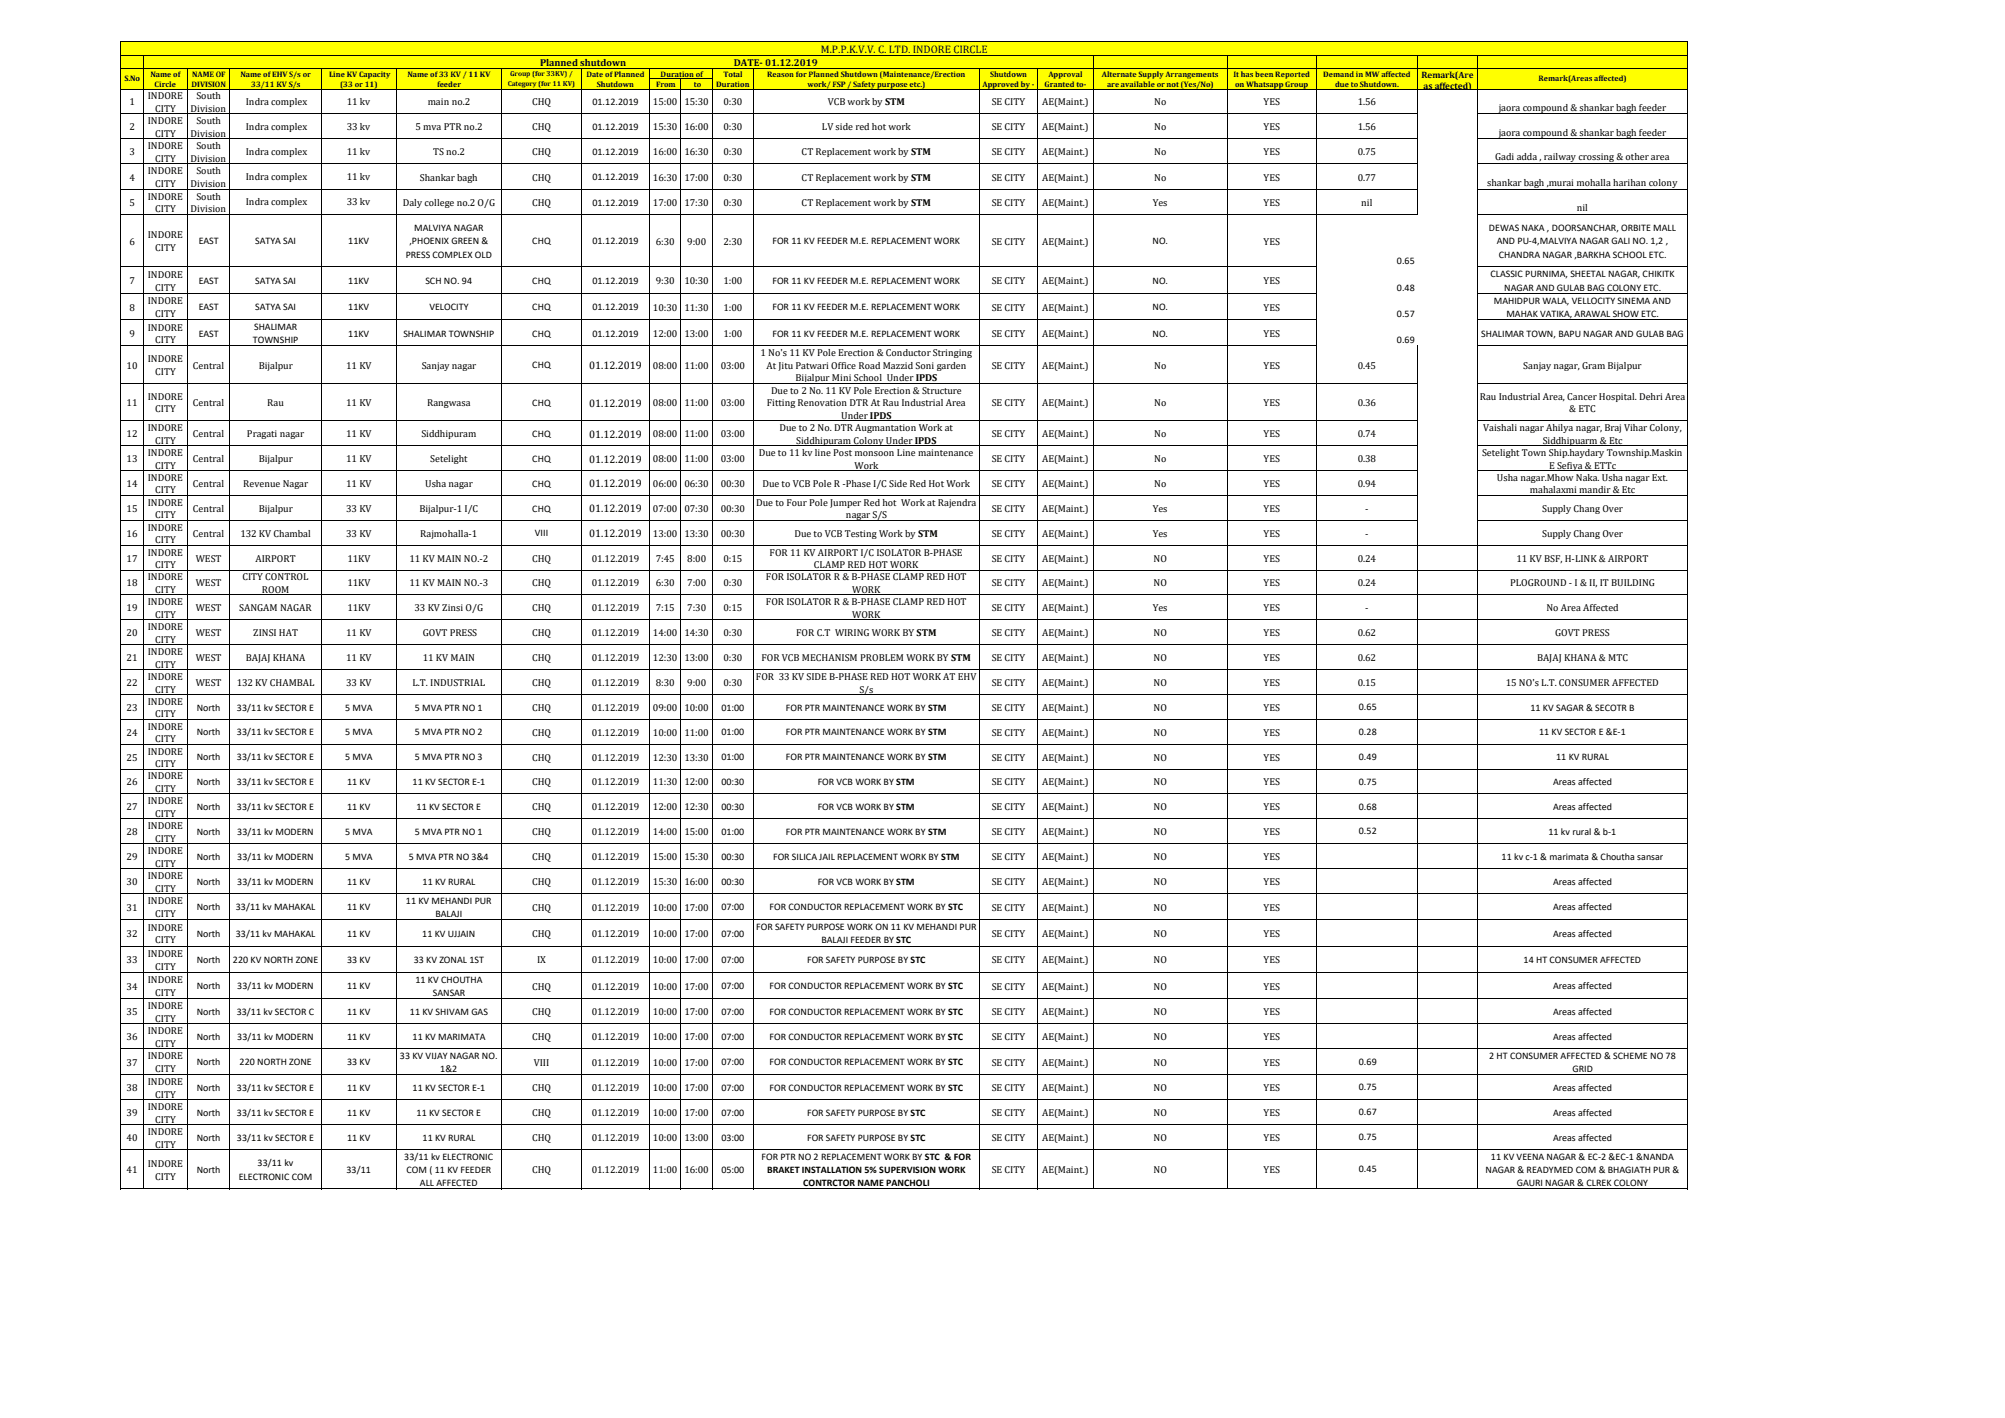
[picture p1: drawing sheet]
<svg xmlns="http://www.w3.org/2000/svg" width="297mm" height="210mm" viewBox="0 0 297 210" stroke-linecap="round" stroke-linejoin="round" font-family="sans-serif">
<defs><g id="words">
<g font-size="1.6">
<text x="121.6" y="7.9">M.P.P.K.V.V. C. LTD. INDORE CIRCLE</text>
<text x="87.3" y="54.7">01.12.2019</text>
<text x="87.3" y="60.2">01.12.2019</text>
<text x="87.3" y="64.8">01.12.2019</text>
<text x="87.3" y="68.5">01.12.2019</text>
<text x="87.3" y="72.2">01.12.2019</text>
<text x="87.3" y="75.9">01.12.2019</text>
<text x="87.3" y="79.6">01.12.2019</text>
</g>
<g font-size="1.5">
<text x="80" y="9.7">Planned shutdown</text>
<text x="108.7" y="9.7">DATE- 01.12.2019</text>
<text x="19.2" y="15.6">1</text>
<text x="21.9" y="14.7">INDORE</text>
<text x="23" y="16.6">CITY</text>
<text x="28.2" y="16.6">Division</text>
<text x="29.1" y="14.7">South</text>
<text x="36.4" y="15.5">Indra complex</text>
<text x="51.4" y="15.5">11 kv</text>
<text x="63.3" y="15.6">main no.2</text>
<text x="78.8" y="15.6">CHQ</text>
<text x="87.7" y="15.6">01.12.2019</text>
<text x="96.7" y="15.6">15:00</text>
<text x="101.4" y="15.6">15:30</text>
<text x="107.1" y="15.6">0:30</text>
<text x="122.6" y="15.6">VCB work by STM</text>
<text x="146.9" y="15.6">SE CITY</text>
<text x="154.3" y="15.6">AE(Maint.)</text>
<text x="170.9" y="15.6">No</text>
<text x="187.1" y="15.6">YES</text>
<text x="201.1" y="15.6">1.56</text>
<text x="221.9" y="16.4">jaora compound &amp; shankar bagh feeder</text>
<text x="19.2" y="19.3">2</text>
<text x="19.2" y="23">3</text>
<text x="21.9" y="18.4">INDORE</text>
<text x="21.9" y="22.1">INDORE</text>
<text x="23" y="20.3">CITY</text>
<text x="23" y="24">CITY</text>
<text x="28.2" y="20.3">Division</text>
<text x="28.2" y="24">Division</text>
<text x="29.1" y="18.4">South</text>
<text x="29.1" y="22.1">South</text>
<text x="36.4" y="19.2">Indra complex</text>
<text x="36.4" y="22.9">Indra complex</text>
<text x="51.4" y="19.2">33 kv</text>
<text x="51.4" y="22.9">11 kv</text>
<text x="61.5" y="19.3">5 mva PTR no.2</text>
<text x="64.1" y="23">TS no.2</text>
<text x="78.8" y="19.3">CHQ</text>
<text x="78.8" y="23">CHQ</text>
<text x="87.7" y="19.3">01.12.2019</text>
<text x="87.7" y="22.9">01.12.2019</text>
<text x="96.7" y="19.3">15:30</text>
<text x="96.7" y="23">16:00</text>
<text x="101.4" y="19.3">16:00</text>
<text x="101.4" y="23">16:30</text>
<text x="107.1" y="19.3">0:30</text>
<text x="107.1" y="23">0:30</text>
<text x="118.7" y="23">CT Replacement work by STM</text>
<text x="121.7" y="19.3">LV side red hot work</text>
<text x="146.9" y="19.3">SE CITY</text>
<text x="146.9" y="23">SE CITY</text>
<text x="154.3" y="19.3">AE(Maint.)</text>
<text x="154.3" y="23">AE(Maint.)</text>
<text x="170.9" y="19.3">No</text>
<text x="170.9" y="23">No</text>
<text x="187.1" y="19.3">YES</text>
<text x="187.1" y="23">YES</text>
<text x="201.1" y="19.3">1.56</text>
<text x="201.1" y="23">0.75</text>
<text x="221.4" y="23.7">Gadi adda , railway crossing &amp; other area</text>
<text x="221.9" y="20.1">jaora compound &amp; shankar bagh feeder</text>
<text x="19.2" y="26.8">4</text>
<text x="21.9" y="25.8">INDORE</text>
<text x="21.9" y="29.6">INDORE</text>
<text x="23" y="27.7">CITY</text>
<text x="28.2" y="27.7">Division</text>
<text x="29.1" y="25.8">South</text>
<text x="29.1" y="29.6">South</text>
<text x="36.4" y="26.6">Indra complex</text>
<text x="51.4" y="26.6">11 kv</text>
<text x="62.2" y="26.8">Shankar bagh</text>
<text x="78.8" y="26.8">CHQ</text>
<text x="87.7" y="26.7">01.12.2019</text>
<text x="96.7" y="26.8">16:30</text>
<text x="101.4" y="26.8">17:00</text>
<text x="107.1" y="26.8">0:30</text>
<text x="118.7" y="26.8">CT Replacement work by STM</text>
<text x="146.9" y="26.8">SE CITY</text>
<text x="154.3" y="26.8">AE(Maint.)</text>
<text x="170.9" y="26.8">No</text>
<text x="187.1" y="26.8">YES</text>
<text x="201.1" y="26.8">0.77</text>
<text x="220.3" y="27.6">shankar bagh ,murai mohalla harihan colony</text>
<text x="19.2" y="30.5">5</text>
<text x="21.9" y="35.3">INDORE</text>
<text x="23" y="31.5">CITY</text>
<text x="28.2" y="31.5">Division</text>
<text x="36.4" y="30.4">Indra complex</text>
<text x="51.4" y="30.4">33 kv</text>
<text x="59.7" y="30.5">Daly college no.2 O/G</text>
<text x="61.3" y="34.2">MALVIYA NAGAR</text>
<text x="78.8" y="30.5">CHQ</text>
<text x="87.7" y="30.4">01.12.2019</text>
<text x="96.7" y="30.5">17:00</text>
<text x="101.4" y="30.5">17:30</text>
<text x="107.1" y="30.5">0:30</text>
<text x="118.7" y="30.5">CT Replacement work by STM</text>
<text x="146.9" y="30.5">SE CITY</text>
<text x="154.3" y="30.5">AE(Maint.)</text>
<text x="170.7" y="30.5">Yes</text>
<text x="187.1" y="30.5">YES</text>
<text x="201.6" y="30.5">nil</text>
<text x="220.5" y="34.2">DEWAS NAKA , DOORSANCHAR, ORBITE MALL</text>
<text x="233.5" y="31.2">nil</text>
<text x="19.2" y="36.2">6</text>
<text x="21.9" y="41.2">INDORE</text>
<text x="23" y="37.2">CITY</text>
<text x="29.4" y="36.2">EAST</text>
<text x="37.8" y="36.2">SATYA SAI</text>
<text x="51.6" y="36.2">11KV</text>
<text x="60.1" y="38.1">PRESS COMPLEX OLD</text>
<text x="60.6" y="36.2">,PHOENIX GREEN &amp;</text>
<text x="78.8" y="36.2">CHQ</text>
<text x="87.7" y="36.2">01.12.2019</text>
<text x="97.1" y="36.2">6:30</text>
<text x="101.8" y="36.2">9:00</text>
<text x="107.1" y="36.2">2:30</text>
<text x="114.4" y="36.2">FOR 11 KV FEEDER M.E. REPLACEMENT WORK</text>
<text x="146.9" y="36.2">SE CITY</text>
<text x="154.3" y="36.2">AE(Maint.)</text>
<text x="170.7" y="36.2">NO.</text>
<text x="187.1" y="36.2">YES</text>
<text x="206.9" y="39.1">0.65</text>
<text x="220.7" y="41.1">CLASSIC PURNIMA, SHEETAL NAGAR, CHIKITK</text>
<text x="221.7" y="36.2">AND PU-4,MALVIYA NAGAR GALI NO. 1,2 ,</text>
<text x="221.9" y="38.1">CHANDRA NAGAR ,BARKHA SCHOOL ETC.</text>
<text x="19.2" y="42.1">7</text>
<text x="19.2" y="46">8</text>
<text x="21.9" y="45">INDORE</text>
<text x="23" y="43">CITY</text>
<text x="23" y="46.9">CITY</text>
<text x="29.4" y="42">EAST</text>
<text x="29.4" y="45.9">EAST</text>
<text x="37.8" y="42">SATYA SAI</text>
<text x="37.8" y="45.9">SATYA SAI</text>
<text x="51.6" y="42">11KV</text>
<text x="51.6" y="45.9">11KV</text>
<text x="63" y="42">SCH NO. 94</text>
<text x="63.6" y="45.9">VELOCITY</text>
<text x="78.8" y="42">CHQ</text>
<text x="78.8" y="45.9">CHQ</text>
<text x="87.7" y="42">01.12.2019</text>
<text x="87.7" y="45.9">01.12.2019</text>
<text x="96.7" y="46">10:30</text>
<text x="97.1" y="42.1">9:30</text>
<text x="101.4" y="42.1">10:30</text>
<text x="101.4" y="46">11:30</text>
<text x="107.1" y="42.1">1:00</text>
<text x="107.1" y="46">1:00</text>
<text x="114.4" y="42">FOR 11 KV FEEDER M.E. REPLACEMENT WORK</text>
<text x="114.4" y="45.9">FOR 11 KV FEEDER M.E. REPLACEMENT WORK</text>
<text x="146.9" y="42.1">SE CITY</text>
<text x="146.9" y="46">SE CITY</text>
<text x="154.3" y="42.1">AE(Maint.)</text>
<text x="154.3" y="46">AE(Maint.)</text>
<text x="170.7" y="42">NO.</text>
<text x="170.7" y="45.9">NO.</text>
<text x="187.1" y="42.1">YES</text>
<text x="187.1" y="46">YES</text>
<text x="206.9" y="43">0.48</text>
<text x="206.9" y="46.9">0.57</text>
<text x="221.2" y="45">MAHIDPUR WALA, VELLOCITY SINEMA AND</text>
<text x="222.8" y="43">NAGAR AND GULAB BAG COLONY ETC.</text>
<text x="223.1" y="46.9">MAHAK VATIKA, ARAWAL SHOW ETC.</text>
<text x="19.2" y="49.9">9</text>
<text x="21.9" y="48.9">INDORE</text>
<text x="21.9" y="53.6">INDORE</text>
<text x="23" y="50.8">CITY</text>
<text x="29.4" y="49.8">EAST</text>
<text x="37.5" y="50.8">TOWNSHIP</text>
<text x="37.6" y="48.9">SHALIMAR</text>
<text x="51.6" y="49.8">11KV</text>
<text x="59.7" y="49.8">SHALIMAR TOWNSHIP</text>
<text x="78.8" y="49.8">CHQ</text>
<text x="87.7" y="49.8">01.12.2019</text>
<text x="96.7" y="49.9">12:00</text>
<text x="101.4" y="49.9">13:00</text>
<text x="107.1" y="49.9">1:00</text>
<text x="112.6" y="52.8">1 No's 11 KV Pole Erection &amp; Conductor Stringing</text>
<text x="114.4" y="49.8">FOR 11 KV FEEDER M.E. REPLACEMENT WORK</text>
<text x="146.9" y="49.9">SE CITY</text>
<text x="154.3" y="49.9">AE(Maint.)</text>
<text x="170.7" y="49.8">NO.</text>
<text x="187.1" y="49.9">YES</text>
<text x="206.9" y="50.8">0.69</text>
<text x="219.4" y="49.8">SHALIMAR TOWN, BAPU NAGAR AND GULAB BAG</text>
<text x="18.8" y="54.6">10</text>
<text x="21.9" y="59.2">INDORE</text>
<text x="23" y="55.5">CITY</text>
<text x="28.6" y="54.6">Central</text>
<text x="38.3" y="54.6">Bijalpur</text>
<text x="51.3" y="54.6">11 KV</text>
<text x="62.4" y="54.6">Sanjay nagar</text>
<text x="78.8" y="54.5">CHQ</text>
<text x="96.7" y="54.6">08:00</text>
<text x="101.4" y="54.6">11:00</text>
<text x="106.7" y="54.6">03:00</text>
<text x="113.5" y="54.6">At Jitu Patwari Office Road Mazzid Soni garden</text>
<text x="114.2" y="58.3">Due to 2 No. 11 KV Pole Erection &amp; Structure</text>
<text x="117.8" y="56.5">Bijalpur Mini School Under IPDS</text>
<text x="146.9" y="54.6">SE CITY</text>
<text x="154.3" y="54.6">AE(Maint.)</text>
<text x="170.9" y="54.6">No</text>
<text x="187.1" y="54.6">YES</text>
<text x="201.1" y="54.6">0.45</text>
<text x="219.2" y="59.2">Rau Industrial Area, Cancer Hospital. Dehri Area</text>
<text x="225.6" y="54.6">Sanjay nagar, Gram Bijalpur</text>
<text x="18.8" y="60.1">11</text>
<text x="18.8" y="64.7">12</text>
<text x="21.9" y="63.8">INDORE</text>
<text x="23" y="61.1">CITY</text>
<text x="23" y="65.7">CITY</text>
<text x="28.6" y="60.1">Central</text>
<text x="28.6" y="64.7">Central</text>
<text x="36.6" y="64.7">Pragati nagar</text>
<text x="39.6" y="60.1">Rau</text>
<text x="51.3" y="60.1">11 KV</text>
<text x="51.3" y="64.7">11 KV</text>
<text x="62.4" y="64.7">Siddhipuram</text>
<text x="63.3" y="60.1">Rangwasa</text>
<text x="78.8" y="60.1">CHQ</text>
<text x="78.8" y="64.7">CHQ</text>
<text x="96.7" y="60.1">08:00</text>
<text x="96.7" y="64.7">08:00</text>
<text x="101.4" y="60.1">11:00</text>
<text x="101.4" y="64.7">11:00</text>
<text x="106.7" y="60.1">03:00</text>
<text x="106.7" y="64.7">03:00</text>
<text x="113.6" y="60.2">Fitting Renovation DTR At Rau Industrial Area</text>
<text x="115.5" y="63.8">Due to 2 No. DTR Augmantation Work at</text>
<text x="117.9" y="65.7">Siddhipuram Colony Under IPDS</text>
<text x="124.6" y="62">Under IPDS</text>
<text x="146.9" y="60.1">SE CITY</text>
<text x="146.9" y="64.7">SE CITY</text>
<text x="154.3" y="60.1">AE(Maint.)</text>
<text x="154.3" y="64.7">AE(Maint.)</text>
<text x="170.9" y="60.1">No</text>
<text x="170.9" y="64.7">No</text>
<text x="187.1" y="60.1">YES</text>
<text x="187.1" y="64.7">YES</text>
<text x="201.1" y="60.1">0.36</text>
<text x="201.1" y="64.7">0.74</text>
<text x="219.7" y="63.8">Vaishali nagar Ahilya nagar, Braj Vihar Colony,</text>
<text x="228.5" y="65.7">Siddhipuarm &amp; Etc</text>
<text x="232.4" y="61.1">&amp; ETC</text>
<text x="18.8" y="68.4">13</text>
<text x="21.9" y="67.5">INDORE</text>
<text x="21.9" y="71.2">INDORE</text>
<text x="23" y="69.4">CITY</text>
<text x="28.6" y="68.4">Central</text>
<text x="38.3" y="68.4">Bijalpur</text>
<text x="51.3" y="68.4">11 KV</text>
<text x="63.7" y="68.4">Setelight</text>
<text x="78.8" y="68.4">CHQ</text>
<text x="96.7" y="68.4">08:00</text>
<text x="101.4" y="68.4">11:00</text>
<text x="106.7" y="68.4">03:00</text>
<text x="112.4" y="67.5">Due to 11 kv line Post monsoon Line maintenance</text>
<text x="126.6" y="69.4">Work</text>
<text x="146.9" y="68.4">SE CITY</text>
<text x="154.3" y="68.4">AE(Maint.)</text>
<text x="170.9" y="68.4">No</text>
<text x="187.1" y="68.4">YES</text>
<text x="201.1" y="68.4">0.38</text>
<text x="219.5" y="67.5">Setelight Town Ship.haydary Township.Maskin</text>
<text x="221.7" y="71.2">Usha nagar.Mhow Naka. Usha nagar Ext.</text>
<text x="229.4" y="69.4">E Sefiya &amp; ETTc</text>
<text x="18.8" y="72.1">14</text>
<text x="18.8" y="75.8">15</text>
<text x="21.9" y="74.9">INDORE</text>
<text x="23" y="73.1">CITY</text>
<text x="23" y="76.8">CITY</text>
<text x="28.6" y="72.1">Central</text>
<text x="28.6" y="75.8">Central</text>
<text x="36" y="72.1">Revenue Nagar</text>
<text x="38.3" y="75.8">Bijalpur</text>
<text x="51.3" y="72.1">11 KV</text>
<text x="51.3" y="75.8">33 KV</text>
<text x="62.1" y="75.8">Bijalpur-1 I/C</text>
<text x="63" y="72.1">Usha nagar</text>
<text x="78.8" y="72.1">CHQ</text>
<text x="78.8" y="75.8">CHQ</text>
<text x="96.7" y="72.1">06:00</text>
<text x="96.7" y="75.8">07:00</text>
<text x="101.4" y="72.1">06:30</text>
<text x="101.4" y="75.8">07:30</text>
<text x="106.7" y="72.1">00:30</text>
<text x="106.7" y="75.8">00:30</text>
<text x="112" y="74.9">Due to Four Pole Jumper Red hot Work at Rajendra</text>
<text x="112.9" y="72.1">Due to VCB Pole R -Phase I/C Side Red Hot Work</text>
<text x="125.3" y="76.8">nagar S/S</text>
<text x="146.9" y="72.1">SE CITY</text>
<text x="146.9" y="75.8">SE CITY</text>
<text x="154.3" y="72.1">AE(Maint.)</text>
<text x="154.3" y="75.8">AE(Maint.)</text>
<text x="170.7" y="75.8">Yes</text>
<text x="170.9" y="72.1">No</text>
<text x="187.1" y="72.1">YES</text>
<text x="187.1" y="75.8">YES</text>
<text x="201.1" y="72.1">0.94</text>
<text x="202.2" y="75.8">-</text>
<text x="226.6" y="73.1">mahalaxmi mandir &amp; Etc</text>
<text x="228.4" y="75.8">Supply Chang Over</text>
<text x="18.8" y="79.5">16</text>
<text x="18.8" y="83.2">17</text>
<text x="21.9" y="78.6">INDORE</text>
<text x="21.9" y="82.3">INDORE</text>
<text x="23" y="80.5">CITY</text>
<text x="28.6" y="79.5">Central</text>
<text x="29" y="83.2">WEST</text>
<text x="35.6" y="79.5">132 KV Chambal</text>
<text x="37.8" y="83.2">AIRPORT</text>
<text x="51.3" y="79.5">33 KV</text>
<text x="51.4" y="83.2">11KV</text>
<text x="60.6" y="83.2">11 KV MAIN NO.-2</text>
<text x="62.2" y="79.5">Rajmohalla-1</text>
<text x="78.8" y="83.2">CHQ</text>
<text x="79.2" y="79.4">VIII</text>
<text x="87.6" y="83.2">01.12.2019</text>
<text x="96.7" y="79.5">13:00</text>
<text x="97.1" y="83.2">7:45</text>
<text x="101.4" y="79.5">13:30</text>
<text x="101.8" y="83.2">8:00</text>
<text x="106.7" y="79.5">00:30</text>
<text x="107.1" y="83.2">0:15</text>
<text x="114" y="82.3">FOR 11 KV AIRPORT I/C ISOLATOR B-PHASE</text>
<text x="117.7" y="79.5">Due to VCB Testing Work by STM</text>
<text x="146.9" y="79.5">SE CITY</text>
<text x="146.9" y="83.2">SE CITY</text>
<text x="154.3" y="79.5">AE(Maint.)</text>
<text x="154.3" y="83.2">AE(Maint.)</text>
<text x="170.7" y="79.5">Yes</text>
<text x="170.8" y="83.2">NO</text>
<text x="187.1" y="79.5">YES</text>
<text x="187.1" y="83.2">YES</text>
<text x="201.1" y="83.2">0.24</text>
<text x="202.2" y="79.5">-</text>
<text x="224.6" y="83.2">11 KV BSF, H-LINK &amp; AIRPORT</text>
<text x="228.4" y="79.5">Supply Chang Over</text>
<text x="18.8" y="86.8">18</text>
<text x="21.9" y="86">INDORE</text>
<text x="21.9" y="89.6">INDORE</text>
<text x="23" y="84.1">CITY</text>
<text x="23" y="87.8">CITY</text>
<text x="29" y="86.8">WEST</text>
<text x="35.9" y="86">CITY CONTROL</text>
<text x="38.8" y="87.8">ROOM</text>
<text x="51.4" y="86.8">11KV</text>
<text x="60.6" y="86.8">11 KV MAIN NO.-3</text>
<text x="78.8" y="86.8">CHQ</text>
<text x="87.6" y="86.8">01.12.2019</text>
<text x="97.1" y="86.8">6:30</text>
<text x="101.8" y="86.8">7:00</text>
<text x="107.1" y="86.8">0:30</text>
<text x="113.4" y="86">FOR ISOLATOR R &amp; B-PHASE CLAMP RED HOT</text>
<text x="113.4" y="89.6">FOR ISOLATOR R &amp; B-PHASE CLAMP RED HOT</text>
<text x="120.5" y="84.1">CLAMP RED HOT WORK</text>
<text x="126.2" y="87.8">WORK</text>
<text x="146.9" y="86.8">SE CITY</text>
<text x="154.3" y="86.8">AE(Maint.)</text>
<text x="170.8" y="86.8">NO</text>
<text x="187.1" y="86.8">YES</text>
<text x="201.1" y="86.8">0.24</text>
<text x="223.6" y="86.8">PLOGROUND - I &amp; II, IT BUILDING</text>
<text x="18.8" y="90.5">19</text>
<text x="18.8" y="94.2">20</text>
<text x="21.9" y="93.3">INDORE</text>
<text x="23" y="91.5">CITY</text>
<text x="23" y="95.2">CITY</text>
<text x="29" y="90.5">WEST</text>
<text x="29" y="94.2">WEST</text>
<text x="35.4" y="90.5">SANGAM NAGAR</text>
<text x="37.5" y="94.2">ZINSI HAT</text>
<text x="51.3" y="94.2">11 KV</text>
<text x="51.4" y="90.5">11KV</text>
<text x="61.4" y="90.5">33 KV Zinsi O/G</text>
<text x="62.6" y="94.2">GOVT PRESS</text>
<text x="78.8" y="90.5">CHQ</text>
<text x="78.8" y="94.2">CHQ</text>
<text x="87.6" y="90.5">01.12.2019</text>
<text x="87.6" y="94.2">01.12.2019</text>
<text x="96.7" y="94.2">14:00</text>
<text x="97.1" y="90.5">7:15</text>
<text x="101.4" y="94.2">14:30</text>
<text x="101.8" y="90.5">7:30</text>
<text x="107.1" y="90.5">0:15</text>
<text x="107.1" y="94.2">0:30</text>
<text x="117.9" y="94.2">FOR C.T WIRING WORK BY STM</text>
<text x="126.2" y="91.5">WORK</text>
<text x="146.9" y="90.5">SE CITY</text>
<text x="146.9" y="94.2">SE CITY</text>
<text x="154.3" y="90.5">AE(Maint.)</text>
<text x="154.3" y="94.2">AE(Maint.)</text>
<text x="170.7" y="90.5">Yes</text>
<text x="170.8" y="94.2">NO</text>
<text x="187.1" y="90.5">YES</text>
<text x="187.1" y="94.2">YES</text>
<text x="201.1" y="94.2">0.62</text>
<text x="202.2" y="90.5">-</text>
<text x="229" y="90.5">No Area Affected</text>
<text x="230.3" y="94.2">GOVT PRESS</text>
<text x="18.8" y="97.9">21</text>
<text x="18.8" y="101.6">22</text>
<text x="21.9" y="97">INDORE</text>
<text x="21.9" y="100.7">INDORE</text>
<text x="23" y="98.9">CITY</text>
<text x="29" y="97.9">WEST</text>
<text x="29" y="101.6">WEST</text>
<text x="35.1" y="101.6">132 KV CHAMBAL</text>
<text x="36.4" y="97.9">BAJAJ KHANA</text>
<text x="51.3" y="97.9">11 KV</text>
<text x="51.3" y="101.6">33 KV</text>
<text x="61.1" y="101.6">L.T. INDUSTRIAL</text>
<text x="62.6" y="97.9">11 KV MAIN</text>
<text x="78.8" y="97.9">CHQ</text>
<text x="78.8" y="101.6">CHQ</text>
<text x="87.6" y="97.9">01.12.2019</text>
<text x="87.6" y="101.6">01.12.2019</text>
<text x="96.7" y="97.9">12:30</text>
<text x="97.1" y="101.6">8:30</text>
<text x="101.4" y="97.9">13:00</text>
<text x="101.8" y="101.6">9:00</text>
<text x="107.1" y="97.9">0:30</text>
<text x="107.1" y="101.6">0:30</text>
<text x="111.9" y="100.7">FOR 33 KV SIDE B-PHASE RED HOT WORK AT EHV</text>
<text x="112.8" y="97.9">FOR VCB MECHANISM PROBLEM WORK BY STM</text>
<text x="146.9" y="97.9">SE CITY</text>
<text x="146.9" y="101.6">SE CITY</text>
<text x="154.3" y="97.9">AE(Maint.)</text>
<text x="154.3" y="101.6">AE(Maint.)</text>
<text x="170.8" y="97.9">NO</text>
<text x="170.8" y="101.6">NO</text>
<text x="187.1" y="97.9">YES</text>
<text x="187.1" y="101.6">YES</text>
<text x="201.1" y="97.9">0.62</text>
<text x="201.1" y="101.6">0.15</text>
<text x="223" y="101.6">15 NO's L.T. CONSUMER AFFECTED</text>
<text x="227.6" y="97.9">BAJAJ KHANA &amp; MTC</text>
<text x="18.8" y="105.3">23</text>
<text x="21.9" y="104.4">INDORE</text>
<text x="23" y="102.5">CITY</text>
<text x="23" y="106.2">CITY</text>
<text x="29.1" y="105.2">North</text>
<text x="35.1" y="105.2">33/11 kv SECTOR E</text>
<text x="51.1" y="105.2">5 MVA</text>
<text x="61.4" y="105.2">5 MVA PTR NO 1</text>
<text x="78.8" y="105.3">CHQ</text>
<text x="87.6" y="105.3">01.12.2019</text>
<text x="96.7" y="105.3">09:00</text>
<text x="101.4" y="105.3">10:00</text>
<text x="106.8" y="105.2">01:00</text>
<text x="116.4" y="105.2">FOR PTR MAINTENANCE WORK BY STM</text>
<text x="127.3" y="102.5">S/s</text>
<text x="146.9" y="105.3">SE CITY</text>
<text x="154.3" y="105.3">AE(Maint.)</text>
<text x="170.8" y="105.3">NO</text>
<text x="187.1" y="105.3">YES</text>
<text x="201.2" y="105.1">0.65</text>
<text x="226.6" y="105.2">11 KV SAGAR &amp; SECOTR B</text>
<text x="18.8" y="108.9">24</text>
<text x="18.8" y="112.6">25</text>
<text x="21.9" y="108.1">INDORE</text>
<text x="21.9" y="111.7">INDORE</text>
<text x="23" y="109.9">CITY</text>
<text x="23" y="113.6">CITY</text>
<text x="29.1" y="108.9">North</text>
<text x="29.1" y="112.6">North</text>
<text x="35.1" y="108.9">33/11 kv SECTOR E</text>
<text x="35.1" y="112.6">33/11 kv SECTOR E</text>
<text x="51.1" y="108.9">5 MVA</text>
<text x="51.1" y="112.6">5 MVA</text>
<text x="61.4" y="108.9">5 MVA PTR NO 2</text>
<text x="61.4" y="112.6">5 MVA PTR NO 3</text>
<text x="78.8" y="108.9">CHQ</text>
<text x="78.8" y="112.6">CHQ</text>
<text x="87.6" y="108.9">01.12.2019</text>
<text x="87.6" y="112.6">01.12.2019</text>
<text x="96.7" y="108.9">10:00</text>
<text x="96.7" y="112.6">12:30</text>
<text x="101.4" y="108.9">11:00</text>
<text x="101.4" y="112.6">13:30</text>
<text x="106.8" y="108.9">01:00</text>
<text x="106.8" y="112.6">01:00</text>
<text x="116.4" y="108.9">FOR PTR MAINTENANCE WORK BY STM</text>
<text x="116.4" y="112.6">FOR PTR MAINTENANCE WORK BY STM</text>
<text x="146.9" y="108.9">SE CITY</text>
<text x="146.9" y="112.6">SE CITY</text>
<text x="154.3" y="108.9">AE(Maint.)</text>
<text x="154.3" y="112.6">AE(Maint.)</text>
<text x="170.8" y="108.9">NO</text>
<text x="170.8" y="112.6">NO</text>
<text x="187.1" y="108.9">YES</text>
<text x="187.1" y="112.6">YES</text>
<text x="201.2" y="108.8">0.28</text>
<text x="201.2" y="112.5">0.49</text>
<text x="227.9" y="108.9">11 KV SECTOR E &amp;E-1</text>
<text x="230.5" y="112.6">11 KV RURAL</text>
<text x="18.8" y="116.3">26</text>
<text x="18.8" y="120">27</text>
<text x="21.9" y="115.4">INDORE</text>
<text x="21.9" y="119.1">INDORE</text>
<text x="23" y="117.3">CITY</text>
<text x="29.1" y="116.3">North</text>
<text x="29.1" y="120">North</text>
<text x="35.1" y="116.3">33/11 kv SECTOR E</text>
<text x="35.1" y="120">33/11 kv SECTOR E</text>
<text x="51.4" y="116.3">11 KV</text>
<text x="51.4" y="120">11 KV</text>
<text x="61.1" y="116.3">11 KV SECTOR E-1</text>
<text x="61.7" y="120">11 KV SECTOR E</text>
<text x="78.8" y="116.3">CHQ</text>
<text x="78.8" y="120">CHQ</text>
<text x="87.6" y="116.3">01.12.2019</text>
<text x="87.6" y="120">01.12.2019</text>
<text x="96.7" y="116.3">11:30</text>
<text x="96.7" y="120">12:00</text>
<text x="101.4" y="116.3">12:00</text>
<text x="101.4" y="120">12:30</text>
<text x="106.8" y="116.3">00:30</text>
<text x="106.8" y="120">00:30</text>
<text x="121.1" y="116.3">FOR VCB WORK BY STM</text>
<text x="121.1" y="120">FOR VCB WORK BY STM</text>
<text x="146.9" y="116.3">SE CITY</text>
<text x="146.9" y="120">SE CITY</text>
<text x="154.3" y="116.3">AE(Maint.)</text>
<text x="154.3" y="120">AE(Maint.)</text>
<text x="170.8" y="116.3">NO</text>
<text x="170.8" y="120">NO</text>
<text x="187.1" y="116.3">YES</text>
<text x="187.1" y="120">YES</text>
<text x="201.2" y="116.2">0.75</text>
<text x="201.2" y="119.9">0.68</text>
<text x="230" y="116.3">Areas affected</text>
<text x="230" y="120">Areas affected</text>
<text x="18.8" y="123.7">28</text>
<text x="21.9" y="122.8">INDORE</text>
<text x="23" y="121">CITY</text>
<text x="23" y="124.7">CITY</text>
<text x="29.1" y="123.6">North</text>
<text x="35.1" y="123.6">33/11 kv MODERN</text>
<text x="51.1" y="123.6">5 MVA</text>
<text x="61.4" y="123.6">5 MVA PTR NO 1</text>
<text x="78.8" y="123.7">CHQ</text>
<text x="87.6" y="123.7">01.12.2019</text>
<text x="96.7" y="123.7">14:00</text>
<text x="101.4" y="123.7">15:00</text>
<text x="106.8" y="123.6">01:00</text>
<text x="116.4" y="123.6">FOR PTR MAINTENANCE WORK BY STM</text>
<text x="146.9" y="123.7">SE CITY</text>
<text x="154.3" y="123.7">AE(Maint.)</text>
<text x="170.8" y="123.7">NO</text>
<text x="187.1" y="123.7">YES</text>
<text x="201.2" y="123.6">0.52</text>
<text x="229.3" y="123.6">11 kv rural &amp; b-1</text>
<text x="18.8" y="127.4">29</text>
<text x="18.8" y="131">30</text>
<text x="21.9" y="126.5">INDORE</text>
<text x="21.9" y="130.2">INDORE</text>
<text x="23" y="128.3">CITY</text>
<text x="29.1" y="127.3">North</text>
<text x="29.1" y="131">North</text>
<text x="35.1" y="127.3">33/11 kv MODERN</text>
<text x="35.1" y="131">33/11 kv MODERN</text>
<text x="51.1" y="127.3">5 MVA</text>
<text x="51.4" y="131">11 KV</text>
<text x="60.5" y="127.3">5 MVA PTR NO 3&amp;4</text>
<text x="62.6" y="131">11 KV RURAL</text>
<text x="78.8" y="127.4">CHQ</text>
<text x="78.8" y="131">CHQ</text>
<text x="87.6" y="127.4">01.12.2019</text>
<text x="87.6" y="131">01.12.2019</text>
<text x="96.7" y="127.4">15:00</text>
<text x="96.7" y="131">15:30</text>
<text x="101.4" y="127.4">15:30</text>
<text x="101.4" y="131">16:00</text>
<text x="106.8" y="127.3">00:30</text>
<text x="106.8" y="131">00:30</text>
<text x="114.5" y="127.3">FOR SILICA JAIL REPLACEMENT WORK BY STM</text>
<text x="121.1" y="131">FOR VCB WORK BY STM</text>
<text x="146.9" y="127.4">SE CITY</text>
<text x="146.9" y="131">SE CITY</text>
<text x="154.3" y="127.4">AE(Maint.)</text>
<text x="154.3" y="131">AE(Maint.)</text>
<text x="170.8" y="127.4">NO</text>
<text x="170.8" y="131">NO</text>
<text x="187.1" y="127.4">YES</text>
<text x="187.1" y="131">YES</text>
<text x="222.4" y="127.3">11 kv c-1 &amp; marimata &amp; Choutha sansar</text>
<text x="230" y="131">Areas affected</text>
<text x="18.8" y="134.9">31</text>
<text x="21.9" y="133.9">INDORE</text>
<text x="21.9" y="137.8">INDORE</text>
<text x="23" y="132">CITY</text>
<text x="23" y="135.8">CITY</text>
<text x="29.1" y="134.8">North</text>
<text x="34.9" y="134.8">33/11 kv MAHAKAL</text>
<text x="51.4" y="134.8">11 KV</text>
<text x="60.1" y="133.8">11 KV MEHANDI PUR</text>
<text x="64.5" y="135.8">BALAJI</text>
<text x="78.8" y="134.9">CHQ</text>
<text x="87.6" y="134.9">01.12.2019</text>
<text x="96.7" y="134.9">10:00</text>
<text x="101.4" y="134.9">17:00</text>
<text x="106.8" y="134.8">07:00</text>
<text x="112" y="137.7">FOR SAFETY PURPOSE WORK ON 11 KV MEHANDI PUR</text>
<text x="114" y="134.8">FOR CONDUCTOR REPLACEMENT WORK BY STC</text>
<text x="146.9" y="134.9">SE CITY</text>
<text x="154.3" y="134.9">AE(Maint.)</text>
<text x="170.8" y="134.9">NO</text>
<text x="187.1" y="134.9">YES</text>
<text x="230" y="134.8">Areas affected</text>
<text x="18.8" y="138.8">32</text>
<text x="18.8" y="142.6">33</text>
<text x="21.9" y="141.7">INDORE</text>
<text x="23" y="139.7">CITY</text>
<text x="23" y="143.6">CITY</text>
<text x="29.1" y="138.7">North</text>
<text x="29.1" y="142.6">North</text>
<text x="34.5" y="142.6">220 KV NORTH ZONE</text>
<text x="34.9" y="138.7">33/11 kv MAHAKAL</text>
<text x="51.4" y="138.7">11 KV</text>
<text x="51.4" y="142.6">33 KV</text>
<text x="61.3" y="142.6">33 KV ZONAL 1ST</text>
<text x="62.5" y="138.7">11 KV UJJAIN</text>
<text x="78.8" y="138.8">CHQ</text>
<text x="79.6" y="142.6">IX</text>
<text x="87.6" y="138.8">01.12.2019</text>
<text x="87.6" y="142.6">01.12.2019</text>
<text x="96.7" y="138.8">10:00</text>
<text x="96.7" y="142.6">10:00</text>
<text x="101.4" y="138.8">17:00</text>
<text x="101.4" y="142.6">17:00</text>
<text x="106.8" y="138.7">07:00</text>
<text x="106.8" y="142.6">07:00</text>
<text x="119.5" y="142.6">FOR SAFETY PURPOSE BY STC</text>
<text x="121.6" y="139.7">BALAJI FEEDER BY STC</text>
<text x="146.9" y="138.8">SE CITY</text>
<text x="146.9" y="142.6">SE CITY</text>
<text x="154.3" y="138.8">AE(Maint.)</text>
<text x="154.3" y="142.6">AE(Maint.)</text>
<text x="170.8" y="138.8">NO</text>
<text x="170.8" y="142.6">NO</text>
<text x="187.1" y="138.8">YES</text>
<text x="187.1" y="142.6">YES</text>
<text x="225.6" y="142.6">14 HT CONSUMER AFFECTED</text>
<text x="230" y="138.7">Areas affected</text>
<text x="18.8" y="146.5">34</text>
<text x="21.9" y="145.6">INDORE</text>
<text x="21.9" y="149.4">INDORE</text>
<text x="23" y="147.5">CITY</text>
<text x="29.1" y="146.5">North</text>
<text x="35.1" y="146.5">33/11 kv MODERN</text>
<text x="51.4" y="146.5">11 KV</text>
<text x="61.5" y="145.5">11 KV CHOUTHA</text>
<text x="64.1" y="147.5">SANSAR</text>
<text x="78.8" y="146.5">CHQ</text>
<text x="87.6" y="146.5">01.12.2019</text>
<text x="96.7" y="146.5">10:00</text>
<text x="101.4" y="146.5">17:00</text>
<text x="106.8" y="146.5">07:00</text>
<text x="114" y="146.5">FOR CONDUCTOR REPLACEMENT WORK BY STC</text>
<text x="146.9" y="146.5">SE CITY</text>
<text x="154.3" y="146.5">AE(Maint.)</text>
<text x="170.8" y="146.5">NO</text>
<text x="187.1" y="146.5">YES</text>
<text x="230" y="146.5">Areas affected</text>
<text x="18.8" y="150.3">35</text>
<text x="18.8" y="154">36</text>
<text x="21.9" y="153.1">INDORE</text>
<text x="23" y="151.3">CITY</text>
<text x="23" y="155">CITY</text>
<text x="29.1" y="150.3">North</text>
<text x="29.1" y="154">North</text>
<text x="35.1" y="150.3">33/11 kv SECTOR C</text>
<text x="35.1" y="154">33/11 kv MODERN</text>
<text x="51.4" y="150.3">11 KV</text>
<text x="51.4" y="154">11 KV</text>
<text x="60.7" y="150.3">11 KV SHIVAM GAS</text>
<text x="61.1" y="154">11 KV MARIMATA</text>
<text x="78.8" y="150.3">CHQ</text>
<text x="78.8" y="154">CHQ</text>
<text x="87.6" y="150.3">01.12.2019</text>
<text x="87.6" y="154">01.12.2019</text>
<text x="96.7" y="150.3">10:00</text>
<text x="96.7" y="154">10:00</text>
<text x="101.4" y="150.3">17:00</text>
<text x="101.4" y="154">17:00</text>
<text x="106.8" y="150.3">07:00</text>
<text x="106.8" y="154">07:00</text>
<text x="114" y="150.3">FOR CONDUCTOR REPLACEMENT WORK BY STC</text>
<text x="114" y="154">FOR CONDUCTOR REPLACEMENT WORK BY STC</text>
<text x="146.9" y="150.3">SE CITY</text>
<text x="146.9" y="154">SE CITY</text>
<text x="154.3" y="150.3">AE(Maint.)</text>
<text x="154.3" y="154">AE(Maint.)</text>
<text x="170.8" y="150.3">NO</text>
<text x="170.8" y="154">NO</text>
<text x="187.1" y="150.3">YES</text>
<text x="187.1" y="154">YES</text>
<text x="230" y="150.3">Areas affected</text>
<text x="230" y="154">Areas affected</text>
<text x="18.8" y="157.8">37</text>
<text x="18.8" y="161.6">38</text>
<text x="21.9" y="156.9">INDORE</text>
<text x="21.9" y="160.7">INDORE</text>
<text x="23" y="158.7">CITY</text>
<text x="29.1" y="157.8">North</text>
<text x="29.1" y="161.5">North</text>
<text x="35.1" y="161.5">33/11 kv SECTOR E</text>
<text x="35.5" y="157.8">220 NORTH ZONE</text>
<text x="51.4" y="157.8">33 KV</text>
<text x="51.4" y="161.5">11 KV</text>
<text x="59.2" y="156.8">33 KV VIJAY NAGAR NO.</text>
<text x="61.1" y="161.5">11 KV SECTOR E-1</text>
<text x="65.2" y="158.7">1&amp;2</text>
<text x="78.8" y="161.6">CHQ</text>
<text x="79" y="157.8">VIII</text>
<text x="87.6" y="157.8">01.12.2019</text>
<text x="87.6" y="161.6">01.12.2019</text>
<text x="96.7" y="157.8">10:00</text>
<text x="96.7" y="161.6">10:00</text>
<text x="101.4" y="157.8">17:00</text>
<text x="101.4" y="161.6">17:00</text>
<text x="106.8" y="157.8">07:00</text>
<text x="106.8" y="161.5">07:00</text>
<text x="114" y="157.8">FOR CONDUCTOR REPLACEMENT WORK BY STC</text>
<text x="114" y="161.5">FOR CONDUCTOR REPLACEMENT WORK BY STC</text>
<text x="146.9" y="157.8">SE CITY</text>
<text x="146.9" y="161.6">SE CITY</text>
<text x="154.3" y="157.8">AE(Maint.)</text>
<text x="154.3" y="161.6">AE(Maint.)</text>
<text x="170.8" y="157.8">NO</text>
<text x="170.8" y="161.6">NO</text>
<text x="187.1" y="157.8">YES</text>
<text x="187.1" y="161.6">YES</text>
<text x="201.2" y="157.7">0.69</text>
<text x="201.2" y="161.5">0.75</text>
<text x="220.5" y="156.8">2 HT CONSUMER AFFECTED &amp; SCHEME NO 78</text>
<text x="230" y="161.5">Areas affected</text>
<text x="232.9" y="158.7">GRID</text>
<text x="18.8" y="165.3">39</text>
<text x="21.9" y="164.4">INDORE</text>
<text x="23" y="162.6">CITY</text>
<text x="23" y="166.2">CITY</text>
<text x="29.1" y="165.2">North</text>
<text x="35.1" y="165.2">33/11 kv SECTOR E</text>
<text x="51.4" y="165.2">11 KV</text>
<text x="61.7" y="165.2">11 KV SECTOR E</text>
<text x="78.8" y="165.3">CHQ</text>
<text x="87.6" y="165.3">01.12.2019</text>
<text x="96.7" y="165.3">10:00</text>
<text x="101.4" y="165.3">17:00</text>
<text x="106.8" y="165.2">07:00</text>
<text x="119.5" y="165.2">FOR SAFETY PURPOSE BY STC</text>
<text x="146.9" y="165.3">SE CITY</text>
<text x="154.3" y="165.3">AE(Maint.)</text>
<text x="170.8" y="165.3">NO</text>
<text x="187.1" y="165.3">YES</text>
<text x="201.2" y="165.1">0.67</text>
<text x="230" y="165.2">Areas affected</text>
<text x="18.8" y="168.9">40</text>
<text x="18.8" y="173.7">41</text>
<text x="21.9" y="168.1">INDORE</text>
<text x="21.9" y="172.8">INDORE</text>
<text x="23" y="169.9">CITY</text>
<text x="29.1" y="168.9">North</text>
<text x="29.1" y="173.7">North</text>
<text x="35.1" y="168.9">33/11 kv SECTOR E</text>
<text x="38.1" y="172.7">33/11 kv</text>
<text x="51.3" y="173.7">33/11</text>
<text x="51.4" y="168.9">11 KV</text>
<text x="59.9" y="171.7">33/11 kv ELECTRONIC</text>
<text x="60.2" y="173.7">COM ( 11 KV FEEDER</text>
<text x="62.6" y="168.9">11 KV RURAL</text>
<text x="78.8" y="168.9">CHQ</text>
<text x="78.8" y="173.7">CHQ</text>
<text x="87.6" y="168.9">01.12.2019</text>
<text x="87.6" y="173.7">01.12.2019</text>
<text x="96.7" y="168.9">10:00</text>
<text x="96.7" y="173.7">11:00</text>
<text x="101.4" y="168.9">13:00</text>
<text x="101.4" y="173.7">16:00</text>
<text x="106.8" y="168.9">03:00</text>
<text x="106.8" y="173.7">05:00</text>
<text x="112.8" y="171.7">FOR PTR NO 2 REPLACEMENT WORK BY STC &amp; FOR</text>
<text x="113.6" y="173.7">BRAKET INSTALLATION 5% SUPERVISION WORK</text>
<text x="119.5" y="168.9">FOR SAFETY PURPOSE BY STC</text>
<text x="146.9" y="168.9">SE CITY</text>
<text x="146.9" y="173.7">SE CITY</text>
<text x="154.3" y="168.9">AE(Maint.)</text>
<text x="154.3" y="173.7">AE(Maint.)</text>
<text x="170.8" y="168.9">NO</text>
<text x="170.8" y="173.7">NO</text>
<text x="187.1" y="168.9">YES</text>
<text x="187.1" y="173.7">YES</text>
<text x="201.2" y="168.8">0.75</text>
<text x="201.2" y="173.6">0.45</text>
<text x="220" y="173.7">NAGAR &amp; READYMED COM &amp; BHAGIATH PUR &amp;</text>
<text x="220.8" y="171.7">11 KV VEENA NAGAR &amp; EC-2 &amp;EC-1 &amp;NANDA</text>
<text x="230" y="168.9">Areas affected</text>
<text x="23" y="174.7">CITY</text>
<text x="35.3" y="174.7">ELECTRONIC COM</text>
<text x="62.2" y="175.6">ALL AFFECTED</text>
<text x="118.9" y="175.6">CONTRCTOR NAME PANCHOLI</text>
<text x="224.6" y="175.6">GAURI NAGAR &amp; CLREK COLONY</text>
</g>
<g font-size="1.4">
<text x="210.5" y="11.6">Remark(Are</text>
<text x="210.8" y="13.3">as affected)</text>
</g>
<g font-size="1.2">
<text x="18.4" y="12">S.No</text>
<text x="22.3" y="11.4">Name of</text>
<text x="28.4" y="11.4">NAME OF</text>
<text x="35.6" y="11.4">Name of EHV S/s or</text>
<text x="48.7" y="11.4">Line KV Capacity</text>
<text x="60.3" y="11.4">Name of 33 KV / 11 KV</text>
<text x="86.8" y="11.4">Date of Planned</text>
<text x="97.8" y="11.4">Duration of</text>
<text x="107.1" y="11.4">Total</text>
<text x="113.6" y="11.4">Reason for Planned Shutdown (Maintenance/Erection</text>
<text x="146.6" y="11.4">Shutdown</text>
<text x="155.3" y="11.4">Approval</text>
<text x="163.2" y="11.4">Alternate Supply Arrangements</text>
<text x="182.7" y="11.4">It has been Reported</text>
<text x="195.9" y="11.4">Demand in MW affected</text>
<text x="227.8" y="12">Remark(Areas affected)</text>
<text x="22.9" y="12.9">Circle</text>
<text x="28.4" y="12.9">DIVISION</text>
<text x="37.2" y="12.9">33/11 KV S/s</text>
<text x="50.4" y="12.9">(33 or 11)</text>
<text x="64.7" y="12.9">feeder</text>
<text x="88.4" y="12.9">Shutdown</text>
<text x="97.2" y="12.9">From</text>
<text x="102.7" y="12.9">to</text>
<text x="106.1" y="12.9">Duration</text>
<text x="119.6" y="12.9">work/ FSP / Safety purpose etc.)</text>
<text x="145.5" y="12.9">Approved by -</text>
<text x="154.7" y="12.9">Granted to-</text>
<text x="163.9" y="12.9">are available or not (Yes/No)</text>
<text x="182.9" y="12.9">on Whatsapp Group</text>
<text x="197.7" y="12.9">due to Shutdown.</text>
</g>
<g font-size="1.1">
<text x="75.5" y="11.3">Group (for 33KV) /</text>
<text x="75.2" y="12.7">Category (for 11 KV)</text>
</g>
</g></defs>
<path d="M18 6.3h231.9v6.9h-231.9z" fill-rule="evenodd" fill="#ff0"/>
<g fill="none" stroke="#000" stroke-width=".15">
<path d="M17.9 6.1v170M17.9 16.9h192.1M17.9 6.2h232.1M17.9 8.2h232.1M17.9 10.1h232.1M17.9 13.2h232.1M21.2 8.3v167.8M27.7 10.2v165.9M34.1 10.2v165.9M47.6 10.2v165.9M58.7 10.2v165.9M74.2 10.2v165.9"/>
<path d="M86.1 10.2v165.9M96.2 10.2v165.9M96.2 11.7h9.4M100.8 11.7v164.4M105.5 10.2v165.9M111.5 10.2v165.9M145 10.2v165.9M153.7 10.2v165.9M161.9 8.3v167.8M181.7 8.3v167.8M194.9 8.3v167.8M209.9 8.3v23.5"/>
<path d="M218.8 8.3v167.8M218.9 16.9h31.1M249.9 6.2v169.9M17.9 20.6h192.1M17.9 24.2h192.1M17.9 28h192.1M17.9 31.7h192.1M17.9 39.5h177.1M218.9 20.6h31.1M218.9 24.2h31.1M218.9 28h31.1M218.9 31.7h31.1"/>
<path d="M218.9 39.5h31.1M17.9 43.4h177.1M17.9 47.3h177.1M17.9 51.2h177.1M17.9 56.8h192.1M209.9 51.2v124.9M218.9 43.4h31.1M218.9 47.3h31.1M218.9 51.2h31.1M218.9 56.8h31.1M17.9 62.3h192.1M17.9 66h192.1"/>
<path d="M17.9 69.7h192.1M17.9 73.3h192.1M17.9 77h192.1M218.9 62.3h31.1M218.9 66h31.1M218.9 69.7h31.1M218.9 73.3h31.1M218.9 77h31.1M17.9 80.7h232.1M17.9 84.4h232.1M17.9 88.1h232.1M17.9 91.8h232.1"/>
<path d="M17.9 95.5h232.1M17.9 99.1h232.1M17.9 102.8h232.1M17.9 106.5h232.1M17.9 110.2h232.1M17.9 113.9h232.1M17.9 117.6h232.1M17.9 121.2h232.1M17.9 124.9h232.1M17.9 128.6h232.1M17.9 132.3h232.1M17.9 136.2h232.1"/>
<path d="M17.9 140.1h232.1M17.9 144h232.1M17.9 147.9h232.1M17.9 151.6h232.1M17.9 155.3h232.1M17.9 159.1h232.1M17.9 162.8h232.1M17.9 166.5h232.1M17.9 170.2h232.1M17.9 176h232.1"/>
</g>
<use href="#words"/>
</svg>
